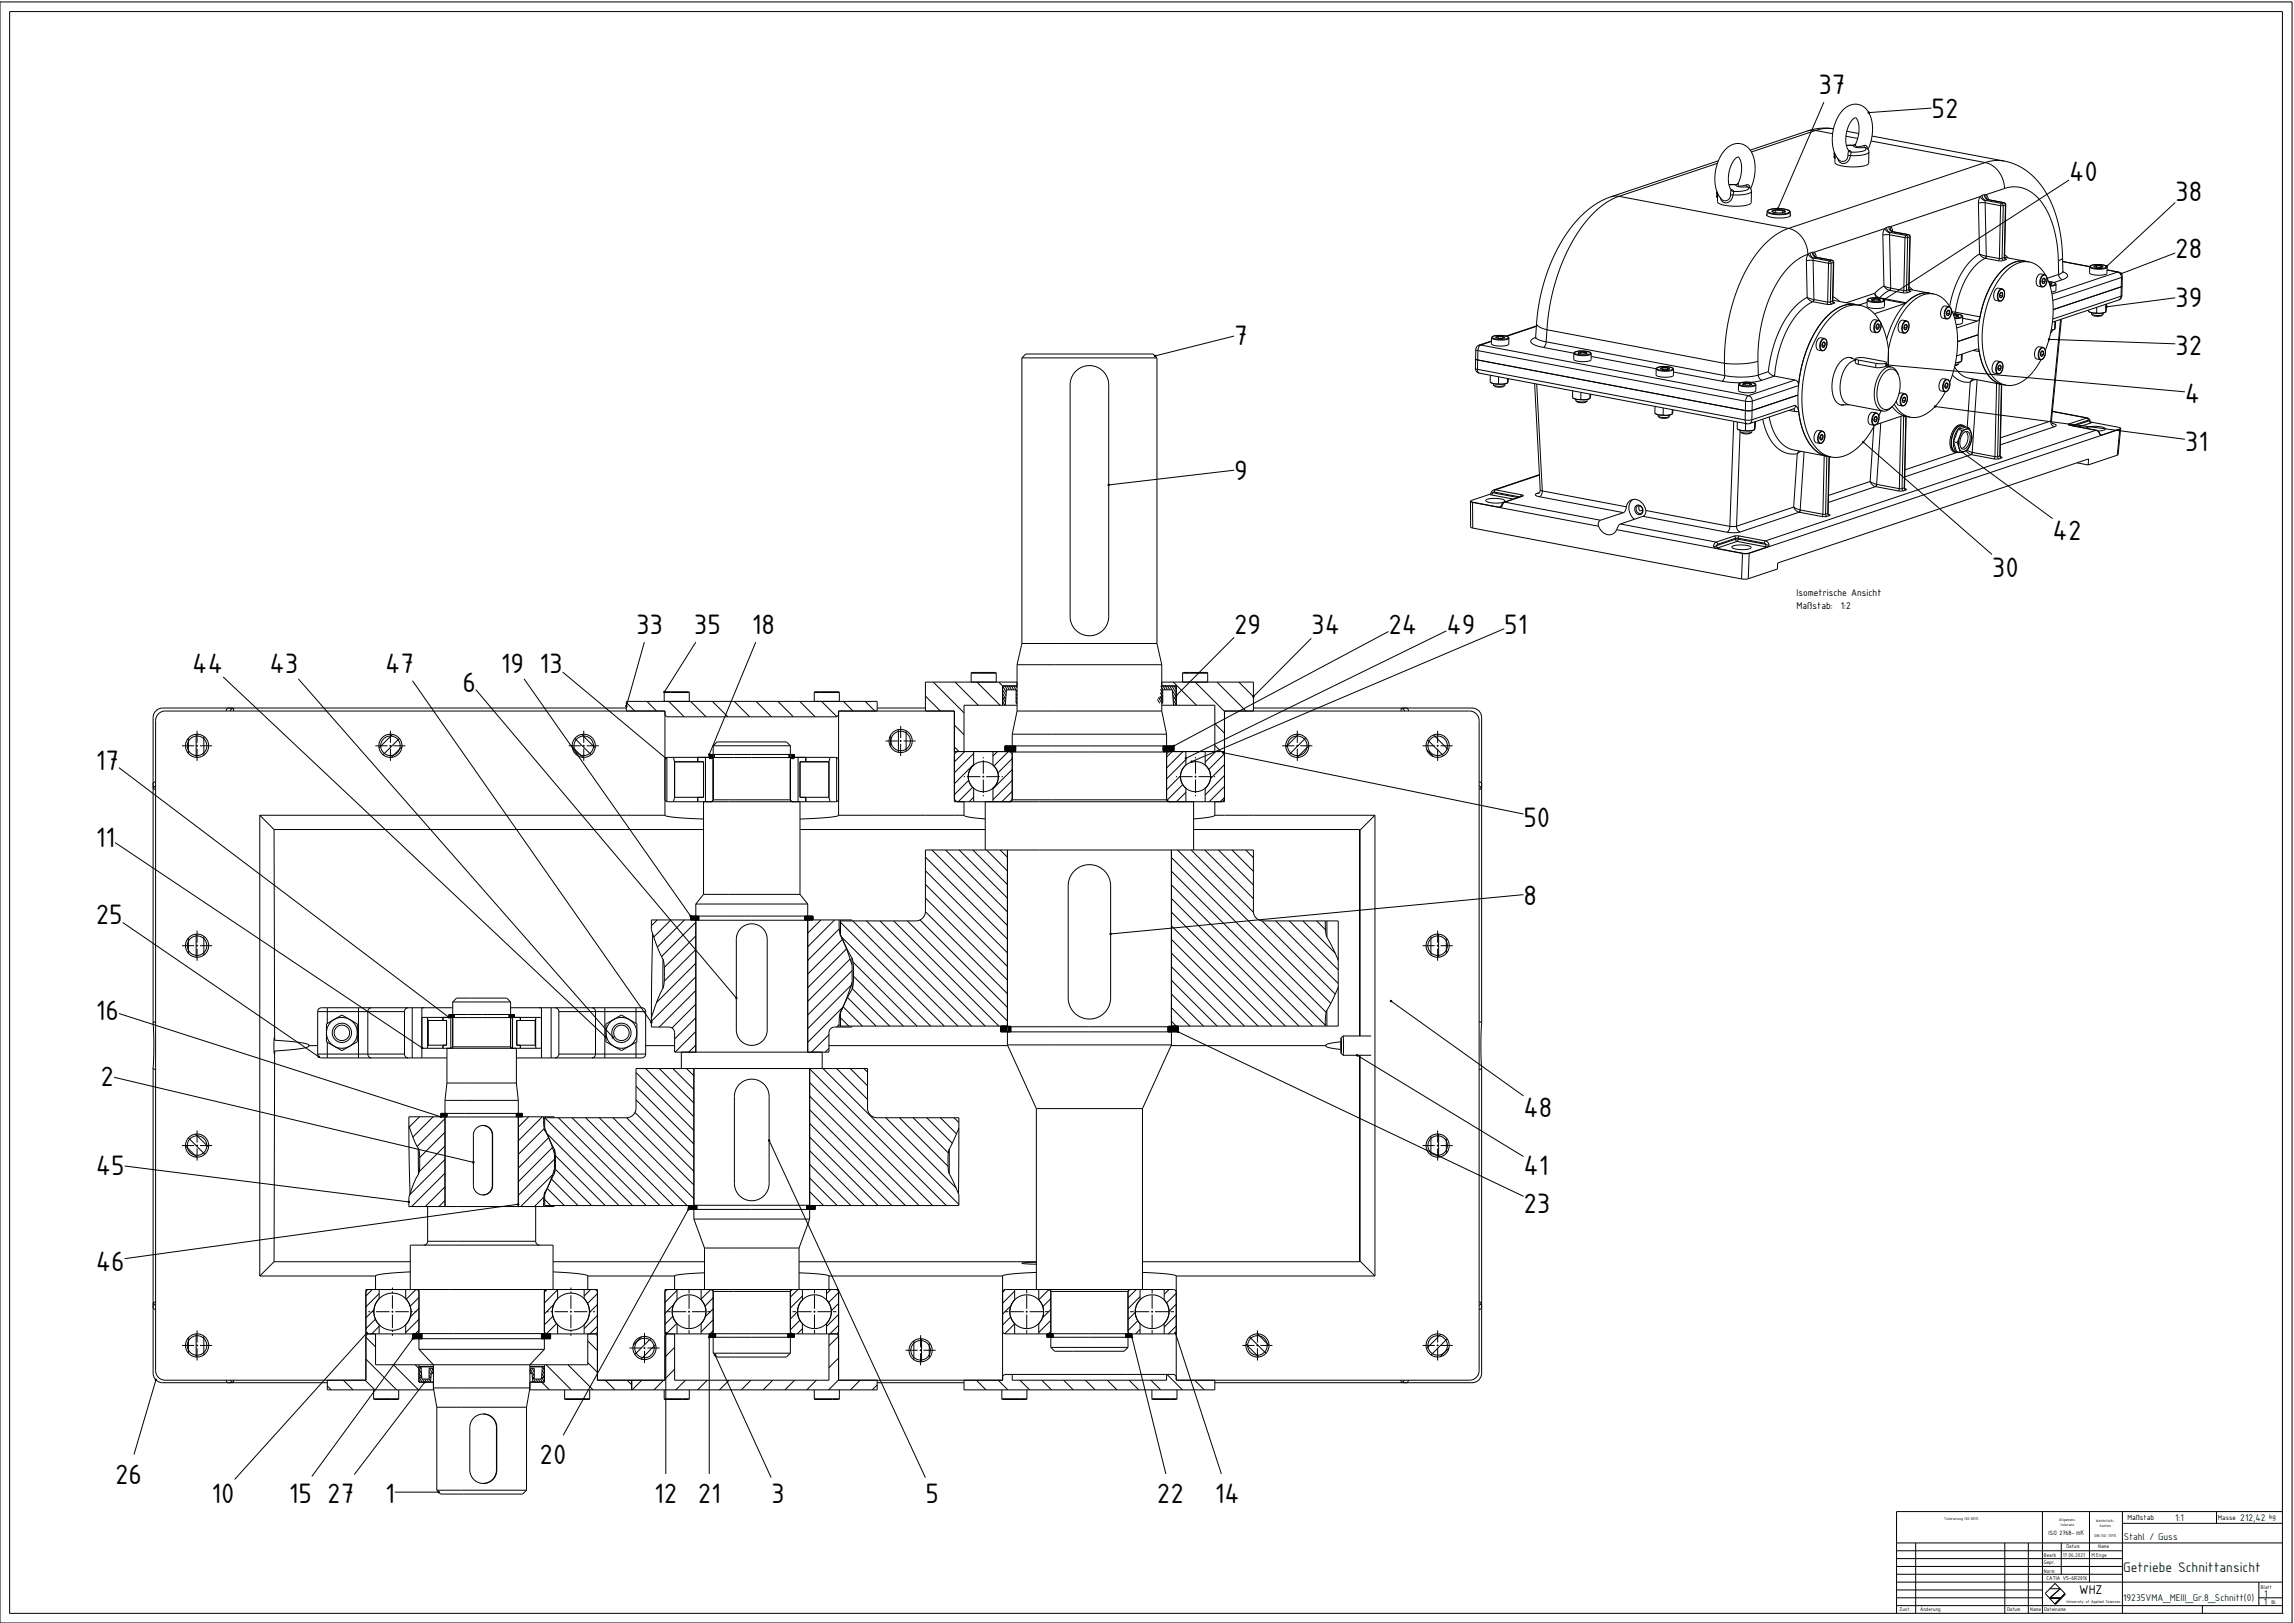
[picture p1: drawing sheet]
<svg xmlns="http://www.w3.org/2000/svg" width="1189mm" height="841mm" viewBox="0 0 1189 841" stroke-linecap="round" stroke-linejoin="round" font-family="sans-serif">
<defs><g id="words">
<g font-size="14">
<text x="942" y="49">37</text>
<text x="1001" y="61">52</text>
<text x="1072" y="94">40</text>
<text x="1127" y="104">38</text>
<text x="1127" y="134">28</text>
<text x="1127" y="159">39</text>
<text x="640" y="179">7</text>
<text x="1127" y="184">32</text>
<text x="1132" y="209">4</text>
<text x="1132" y="234">31</text>
<text x="640" y="249">9</text>
<text x="1064" y="280">42</text>
<text x="1032" y="299">30</text>
<text x="330" y="329">33</text>
<text x="360" y="329">35</text>
<text x="390" y="329">18</text>
<text x="640" y="329">29</text>
<text x="680" y="329">34</text>
<text x="720" y="329">24</text>
<text x="750" y="329">49</text>
<text x="780" y="329">51</text>
<text x="100" y="349">44</text>
<text x="140" y="349">43</text>
<text x="200" y="349">47</text>
<text x="260" y="349">19</text>
<text x="280" y="349">13</text>
<text x="240" y="359">6</text>
<text x="50" y="399">17</text>
<text x="790" y="429">50</text>
<text x="50" y="439">11</text>
<text x="790" y="469">8</text>
<text x="50" y="479">25</text>
<text x="50" y="529">16</text>
<text x="52" y="563">2</text>
<text x="790" y="579">48</text>
<text x="50" y="609">45</text>
<text x="790" y="609">41</text>
<text x="790" y="629">23</text>
<text x="50" y="659">46</text>
<text x="280" y="759">20</text>
<text x="60" y="769">26</text>
<text x="110" y="779">10</text>
<text x="150" y="779">15</text>
<text x="170" y="779">27</text>
<text x="200" y="779">1</text>
<text x="339" y="779">12</text>
<text x="362" y="779">21</text>
<text x="400" y="779">3</text>
<text x="480" y="779">5</text>
<text x="600" y="779">22</text>
<text x="630" y="779">14</text>
</g>
<text font-size="7" fill="#033" x="1100" y="815">Getriebe Schnittansicht</text>
<text font-size="6.3" x="1078" y="826">WHZ</text>
<g font-size="4.9">
<text x="931" y="309">Isometrische Ansicht</text>
<text x="931" y="316">Maßstab:</text>
<text x="954" y="316">1:2</text>
</g>
<g font-size="4.9" fill="#033">
<text x="1127" y="788">1:1</text>
<text x="1161" y="788">212,42</text>
<text x="1101" y="798">Stahl / Guss</text>
<text x="1173" y="827">1</text>
<text x="1100" y="830">19235VMA_MEIII_Gr.8_Schnitt(0)</text>
<text x="1173" y="832">1</text>
</g>
<text font-size="3.8" x="1103" y="788">Maßstab</text>
<g font-size="3.5">
<text x="1150" y="788">Masse</text>
<text x="1176" y="787">kg</text>
</g>
<text font-size="3.1" x="1062" y="795">ISO 2768- mK</text>
<g font-size="2.8" fill="#033">
<text x="1069" y="807">17.06.2021</text>
<text x="1084" y="807">M.Enge</text>
</g>
<text font-size="2.8" x="1061" y="819">CATIA V5-6R2016</text>
<g font-size="2.6">
<text x="1071" y="802">Datum</text>
<text x="1088" y="802">Name</text>
<text x="1059" y="807">Bearb</text>
<text x="1059" y="811">Gepr.</text>
<text x="1059" y="815">Norm</text>
<text x="1172" y="823">Blatt</text>
<text x="1177" y="831">Bl.</text>
<text x="985" y="835">Zust.</text>
<text x="995" y="835">Änderung</text>
<text x="1040" y="835">Datum</text>
<text x="1052" y="835">Name</text>
<text x="1059" y="835">Dateiname</text>
</g>
<text font-size="2.1" x="1071" y="831">University of Applied Sciences</text>
<g font-size="2">
<text x="1008" y="788">Tolerierung ISO 8015</text>
<text x="1067" y="788">Allgemein-</text>
<text x="1068" y="791">toleranz</text>
<text x="1086" y="788">Werkstück-</text>
<text x="1088" y="791">kanten</text>
<text x="1086" y="796">DIN ISO 13715</text>
</g>
</g></defs>
<g fill="none" stroke="#000" stroke-width=".52">
<path d="M0 1h1188v840h-1188zM5 6h1178v830h-1178zM945 53l-23 55M1001 56l-32 2M937 68l-30 10M941 68l5-1h4l-6-1-7 2M941 68h-4M941 68l9 1M941 68l-33 11M951 79v1M951 80h.1M951 79h.1"/>
<path d="M957 71l6 1M957 68l6 1M958 78l1 1M958 78v3M958 78h.1M959 79v2M960 75h.1M960 75h-3h3M960 75l2 1h5M962 75v1l4-1M962 75h-2M962 74l1-3 1-4-1-4-1-2-3 3-2 5v5l1 4"/>
<path d="M962 74l-2 1M962 74v1M966 75l1 1 1 1M966 75l1 1M967 76l1 1 1 2M967 76v1l-1 1-7 1M968 77l2-4v-4v-5v-4l-2-3-3-2-2-1h-3l-4 2-3 4-2 5-1 6v6l3 5 1 1 2 1 1-2 1-1M969 79l-1 6-3 1h-6h-6l-2-2v-2M969 79l-3 1-7 1M970 73l59 11M970 70l69 13M890 100h.1"/>
<path d="M890 99h.1M890 85l-51 17M891 83l-56 19M896 96h4zM897 98l2 1M897 98v3M897 98h.1M899 99l-1 2M900 96h.1M900 96l1 1h5M901 95v1h1h3M901 95l-1 1"/>
<path d="M901 95l1-4 1-4-1-4-1-2-3 3-2 5v5l1 4M901 95h.1M905 96h1l1 1M905 96l1 1M906 97l1 1 1 1M906 97v1l-1 1h-6M907 98l2-5 1-4v-5l-1-3-2-4-3-2-2-1-3 1-4 2-3 4-2 5-1 5v7l3 5 1 1h2l1-1 1-2M908 99v6l-4 2h-6l-6-1-2-1v-3M908 99l-1 1-2 1h-7M951 82h.1M951 81v1M951 81h.1"/>
<path d="M951 80v1M958 81h1M959 81l-1 2-2 2-2-1-2-2M1029 84l4 2 3 3 2 4 1 5M1029 84l-102 34M1039 83h-5l-5 1M1039 83l9 4 7 6 6 8 5 11a79 79 0 0 1 3 22M1039 98l5-1 5 1 5 2 4 5 4 6 2 7 2 8 1 9M1039 98l-10 3M1072 93l-95 62M835 102l-9 4a79 79 0 0 0-29 53l-1 9M839 102l-7 3-6 5-6 8-6 8-4 10-4 11-3 12-1 12"/>
<path d="M839 102h-4M839 102l88 16M890 102h.1M890 101v1M890 101h.1M890 100v1M890 100v2M897 101h1M898 101l-1 3-2 1h-2l-1-3M916 111v1h1l5 1 5-1h1v-1M916 110l1 1h5h4l2-1M916 110l2-2h4l4 1 2 1"/>
<path d="M916 110v2M916 109l3-1h4l3 1 2 1-2 1h-5l-4-1h-1zM918 109l1 1M919 109h3l3 1h-3h-3zM920 109h-2M920 109h4M920 109v1M924 109l1 1M924 109v1M927 118l4 2 3 3 2 4 1 5M927 118l-7 4-6 5-6 8-5 9-4 10-3 11-2 12v11M928 110v2"/>
<path d="M977 118l-1 4M977 118l1 2 2 1M977 118l-37 13M978 118h-1M978 118v1l2 1M979 117h1M979 117l1 2 1 1M979 117l-1 1M980 117l1 3M980 117v2l1 1M980 120h1M981 120h.1"/>
<path d="M1025 105l1 27M1026 102l-1 3M1026 102l2 1 1 1M1026 102l-46 15M1027 101l1 2 1 1M1027 101l-1 1M1028 101l1 1 1 1M1028 101h1M1028 101h-1M1029 105h-4M1029 105l8 2M1029 105l1 28"/>
<path d="M1029 104v1M1029 104h.1M1029 104l9 1M1029 101l2 2M1029 101v1l1 1M1030 103h.1M1030 103h1M1030 103l9 2M1030 103l-1 1M1031 103h-1M1037 107l-1 27M1038 105v2"/>
<path d="M1038 105l-1 2M1038 107h-1M1038 107v27M1039 105v1M1039 105h-1M1039 105h.1M1039 105l1 1M1039 106v27M1039 106l-1 1M1040 106h-1M1040 106l-1 27M1127 105l-35 33"/>
<path d="M936 135l1 19M937 132l-5 2-5 5-5 5-4 7-3 9-2 8-1 10-1 9M937 132l-1 3M937 132l1 1 2 1M937 132h.1M938 131l-1 1M938 131l1 2 1 1M939 131l1 2h1M939 131h1M939 131h-1M940 135h-4M940 135v20"/>
<path d="M940 135l8 1M940 134v1M940 134h.1M940 134l8 1M940 131v1l1 1M940 131l1 2M941 133h.1M941 133l-1 1M941 133l9 2M948 136l-1 21M948 135v1M948 135l1 1"/>
<path d="M949 136h-1M949 136v20M949 135l1 1M949 135h-1M950 135h-1M950 135v1M950 136h-1M950 136h.1M950 136v20M976 122v26M979 122h-3M979 122l8 1"/>
<path d="M979 122l1 27M980 121l-1 1M980 120v1M980 120l8 2M981 120l8 2M981 120h-1M987 123v28M988 122l1 1M988 122l-1 1M989 123h-2M989 123l-1 27M989 122l1 1"/>
<path d="M989 122h-1M989 122h.1M990 123l-1 27M990 123h-1M990 123h.1M1026 132l3 2M1026 132l3 1M1026 132l-5 4-5 6-3 8-3 9M1029 134l-5 4-5 6-3 8-3 10M1029 134h.1M1029 134l7 1M1029 133v1"/>
<path d="M1029 133h1M1030 133l-1 1M1030 133l6 1M1036 134v1M1038 134h-2M1038 134l1 1M1039 135h-3M1039 133l-1 1M1039 133l1 2M1039 133h.1M1039 133v1M1039 133l13 3"/>
<path d="M1039 132l2 2M1039 134h1v1M1040 135h-1M1052 136h-4l-3 1-4 2-3 3-3 5-3 5-4 12-1 13 2 11 2 4 2 4 3 2 4 2M1052 136l5 2 3 5M1067 135v7M1069 134l-2 1M1069 134v6M1069 135l14 3-14-2M1083 138v4l4 1 5-1v-3M1083 138l2 1 3 1 3-1h1M1083 138l1-1h4l3 1 1 1"/>
<path d="M1084 138l4-1 4 1-2 1h-3h-3zM1085 138h1M1085 138h3h2M1086 138h4M1087 138h-2M1087 138h2M1087 138v1M1089 138h1M1089 138v1M1092 140l6 1M1127 131l-28 11M937 154l-7 6-6 9-5 11-2 13"/>
<path d="M937 154l3 2M937 154l3 1M940 156l-4 3-3 3-7 9-4 11-2 13M940 156h.1M940 156l7 2M940 155v1M940 155h.1M940 155l7 2M947 157v1M949 156l1 2M949 156l-2 1M950 158h-3"/>
<path d="M950 156l1 1M950 156v1M950 156h-1M950 156l14 2M950 154l4 2M950 157h1M951 157l-1 1M962 158h-4l-5 1-4 3-4 4-4 5-3 7-3 7-2 8-1 7v9l1 7 1 6 2 5 3 5 4 3 4 1-5-2-5-5-3-7-2-9M962 158h-5l-5 2-5 3-4 5-4 7-3 8-3 9-1 8M962 158h.1M964 158l6 3 4 5M964 158h-4l-5 2-4 2-4 5-4 5-3 6-3 8-2 7-1 8v8l1 7 1 6 2 6 3 4 4 3 4 2"/>
<path d="M968 157l-5 1M968 156v3l4 1 5-1v-3M968 156h1l3 1h3l2-1M968 156l1-1 3-1 4 1 1 1M968 155l5-1 3 1-1 1h-3h-3zM970 155v1M970 155h4a2.5 2.5 0 0 1-3 1zM971 155h-1M971 155h3M971 155v1M972 152l1 2M972 152l1 2h1"/>
<path d="M972 152l-15 5M974 155h1l-1 1M974 155v1M974 154h.1M974 154l14 3M976 155l11 2M976 148l3 2M976 148l4 1M976 148l-4 4M979 150l-5 4M979 150h.1M979 150l7 2"/>
<path d="M980 149l-1 1M980 149h.1M980 149l7 2M987 151l-1 1M987 157l-15 6M988 157l6-4 3-1h3h-3l-3 1-7 5-5 8-4 10M988 157h-1M988 150l1 2M988 150l-1 1M989 152h-3M989 150l1 1M989 150h-1"/>
<path d="M989 150h.1M989 150l13 2M989 149l2 1M990 151h.1M990 151l-1 1M1002 152l5 3 4 4M1002 152h-3l-4 2-3 2-4 4-6 9-3 12M1009 160a1.7 1.7 0 0 1 2 0 1.7 1.7 0 0 1 0 2l-1 2a1.6 1.6 0 0 1-2 1 1.6 1.6 0 0 1 0-2zM1010 159h-3l-1 2v3l3 1M1010 159l-1 1-1 2v2l1 1M1010 159l1 1v2l-1 3h-1M1036 153h2"/>
<path d="M1037 150a1.7 1.7 0 0 1 2 1 1.7 1.7 0 0 1 0 2l-1 2a1.6 1.6 0 0 1-2 0 1.6 1.6 0 0 1 0-2zM1037 154h.1M1037 152h1M1037 152a1.2 1.2 0 0 1 1 1 1.2 1.2 0 0 1-1 1zM1037 152l-1 1 1 1M1038 152h.1M1038 150h-3l-2 2 1 3 2 1M1038 150h-2l-1 2v3l1 1M1038 150l1 1v2l-1 2-2 1M1038 153l-1 1M1038 152v1M1058 146l1 1"/>
<path d="M1058 146h2M1059 143a1.7 1.7 0 0 1 2 0 1.7 1.7 0 0 1 0 3l-1 2a1.6 1.6 0 0 1-2 0 1.6 1.6 0 0 1 0-2zM1059 147h.1M1059 144l1 1M1059 144a1.2 1.2 0 0 1 1 2 1.2 1.2 0 0 1-1 1zM1059 144l-1 2M1059 144h1M1060 144h.1M1060 144v1M1060 142h-3l-2 3 1 3 2 1M1060 142l-2 1-1 2v2l1 2M1060 142l1 1v3l-1 2-2 1"/>
<path d="M1060 146l-1 1M1060 145v1M1061 144l2 8 1 10-1 10-3 10M1062 146l1 1h-1M1062 147h1M1062 147h.1M1066 147v4h-3M1066 147l-3 1M1066 147l-1-1h-3l3 1-2 1M1067 142l1 2 1 1M1067 142l-6 2M1069 145l-4 1"/>
<path d="M1069 140l-2 2M1069 140v1M1069 141l2 1 1 1-1 1-2 1M1087 159v3M1091 158v4M1092 158v3M1098 141a2.8 2.8 0 0 1 2 3M1098 141l-34 11M1098 141h.1M1098 141l1 1 1 1M1098 155l-34 12M1099 153l-1 2"/>
<path d="M1099 153l-35 12M1100 144l-1 9M1100 144l-36 12M1100 153h-1M1100 153l-1 2h-1M1100 148l-36 12M1100 143v1M1100 143v10M1127 154l-35 5M640 174l-41 10M767 179l-2 1v1M767 179h.1"/>
<path d="M767 179l-1 1v2M767 179l139 26M773 177l-6 2M773 175v3l4 1h5v-4M773 175l1 1h3h4l1-1M773 175l1-1h4h3l1 1M773 175l5-1 4 1-2 1h-3l-3-1zM775 175h1M775 175h2h3M775 175l3-1 2 1M777 174l-2 1M777 174h2"/>
<path d="M777 174v1M779 174l1 1M779 174v1M796 175l-2 1v2l2 1 4 1M796 175l1 1 4 1M796 175h.1M796 169l-15 5M796 168l2 1 4 2M796 168v7M801 177v2l-1 1M801 177l93 18M802 171l92 17"/>
<path d="M802 171l-1 6M944 179l1 1M944 179h2M945 176a1.7 1.7 0 0 1 2 0 1.7 1.7 0 0 1 0 3l-1 2a1.6 1.6 0 0 1-2 0 1.6 1.6 0 0 1-1-2zM945 180h.1M945 177l1 1M945 177a1.2 1.2 0 0 1 1 2 1.2 1.2 0 0 1-1 1zM945 177l-1 2M945 177h.1M946 175h-3l-2 3 1 3 2 1M946 175l-2 1-1 2v2l1 2M946 175l1 1v3l-1 2-2 1"/>
<path d="M946 179l-1 1M946 178v1M972 169l1 1M972 169l2 1M973 167a1.7 1.7 0 0 1 2 0 1.7 1.7 0 0 1 0 2l-1 3a1.6 1.6 0 0 1-2 0 1.6 1.6 0 0 1-1-2zM973 170h.1M973 168h1M973 168a1.2 1.2 0 0 1 1 1 1.2 1.2 0 0 1-1 1zM973 168l-1 1M973 168h.1M974 166h-3l-2 2 1 4h2M974 166l-2 1-1 2v2l1 1"/>
<path d="M974 166l1 1v3l-1 2h-2M974 170l-1 1v-1M974 168v2M975 167l2 7 2 7M987 170h1M987 167a1.7 1.7 0 0 1 2 0 1.7 1.7 0 0 1 0 2l-1 3a1.6 1.6 0 0 1-2 0 1.6 1.6 0 0 1 0-2zM987 171h.1M987 168l1 1M987 168a1.2 1.2 0 0 1 1 2 1.2 1.2 0 0 1-1 1zM988 168l-1 1v2M988 168v1M988 166h-3l-1 3v3l3 1"/>
<path d="M988 166l-1 1-1 2v2l1 2M988 166l1 2v2l-1 2-1 1M988 170v1h-1M988 169v1M1009 162l1 1M1009 163h.1M1009 161h1M1009 161a1.2 1.2 0 0 1 2 1 1.2 1.2 0 0 1-2 1zM1010 161l-1 1v1M1010 161h.1M1010 163v1l-1-1M1010 161v2"/>
<path d="M1011 160l3 9 1 9-2 11-2 9M1012 162h1M1013 163h2v1M1013 162v1M1013 162l13 2M1014 163l1 1M1014 163h-1M1014 163v1M1015 164h-2M1017 165l8 1M1017 164v3l-3 1M1017 164l-1 1h-3"/>
<path d="M1017 164l-1-1h-4l5 1h-1l-3 1M1025 166l-11 4M1025 173l-10 4M1026 164l4-12 6-9 3-4 3-2 4-2h4h-4l-3 1-4 3-3 3-6 10-4 12-1 12 2 11 2 5 2 3 3 3 4 1-4-1-4-4-2-5-2-7M1026 164l-1 2M1062 176l65 2M1063 171h2zM1064 172h-1M1064 171v1M1065 171h.1M1065 167v4M1065 170v1"/>
<path d="M1065 170h.1M1065 166v4M1068 166l-5 52M1068 165l-5 53M1082 161h.1M1082 161l5 1h4M1082 161l5 1M1084 162v1M1084 163l1 1h2l3-1M1084 163h3h3M1090 162v1M1091 162h-4"/>
<path d="M1091 162h.1M1092 161l-1 1M1092 161h.1M530 185h70M530 185l2-2h66l2 2M530 185v148M558 192l2-1 3-1 2-1 3 1 3 2 2 2 1 2 1 3v121l-1 4-2 3-3 2h-4h-4l-3-2-2-3-1-4v-121v-3zM600 185v148M765 191h1M765 191v1l2 1M765 186l140 27h3l24-8M765 181l1 1"/>
<path d="M765 181v10M766 191l1 2M766 191l139 27M766 182v9M766 182l139 26M767 193l138 27M772 198h.1M772 198l5 1 4-1M772 198l5 1M772 194v4M774 199v1M774 200l3 1 2-1h1"/>
<path d="M774 200h3h3M777 195v4M780 199v1M781 198l-4 1M781 198h.1M781 196v2M782 198h-1M782 198h.1M782 196v2M795 199l3 55M796 199l3 55M800 180l16 3"/>
<path d="M816 183v4h4h5v-4M816 183l1 1h3h4l1-1M816 183l1-1h3h3l2 1M816 183l5-1 3 1-1 1h-3l-3-1zM818 183h.1M818 183h4a2.5 2.5 0 0 1-3 0zM819 182l-1 1M819 182h3M819 182v1M822 182l1 1h-1M822 182v1M825 185l33 6"/>
<path d="M858 191l1 4h4h4v-4M858 191l2 1h3h3l1-1M858 191l2-1h3h3l1 1M859 191l5-1 3 1-1 1h-3h-3zM861 191h.1M861 191h4a2.5 2.5 0 0 1-4 0zM862 190l-1 1M862 190l2 1M862 190v1M864 191h1M864 191h.1M867 193l25 5"/>
<path d="M892 198h10M894 188v7M894 195l-1 1-1 2M901 199v4l4 1 5-1v-4M901 199l2 1h3h3l1-1M901 199l1-1h4h3l1 1M902 199l4-1 4 1-2 1h-3h-3zM903 199h1M903 199l2 1 3-1M903 199h3h2M905 199h-2M905 199h2"/>
<path d="M905 199v1M907 199h1M907 199v1M911 187l-8 1h-9M911 187v7M911 194l-7 1h-10M911 194l1 2 1 1M913 197l-6 1M917 193l3 2M917 193l-6 1M920 195l-7 2M920 195h.1"/>
<path d="M920 195l10 2M930 197l2 1v2M930 197l-24 8M932 200l-24 8M959 185l3 1M960 186l-2-1-4 2-2 4-2 5v6l1 4 2 3 3 1M962 187h-2l-2 2-3 6-1 6 1 6 3 3 18 3M962 186v2l1 1M962 186l4-1 12 3M962 186l1 1M963 189l9 1M963 187v2"/>
<path d="M963 187l9 1M972 188v2M978 190h2M978 189l154 14M978 188v2h-6M978 188h-2h-4M979 181v9M980 190l2 2 2 3M980 190l-2 1-3 2-2 3-1 4-1 5 1 4 2 3 2 1M984 195l1 3v5l-2 4-2 3M984 195l-2-3-2-1-2 1-3 3-2 6v5l2 5 1 1h2l3-2M1008 197a1.7 1.7 0 0 1 3 1 1.7 1.7 0 0 1 0 2l-1 2a1.6 1.6 0 0 1-3 0 1.6 1.6 0 0 1 0-2z"/>
<path d="M1009 199h1M1009 199a1.2 1.2 0 0 1 1 1 1.2 1.2 0 0 1-2 1zM1009 198l-1 2M1009 198v1M1009 199h.1M1009 197l-2-1-2 3 1 3 2 1M1009 197h-1l-1 2v3l1 1M1009 197l1 1 1 2-1 2-2 1M1010 199v1M1012 194l4 3 5 1M1013 190l3 4 3 2 21 4M1014 188l3-1z"/>
<path d="M1015 189h-2M1015 188v1M1017 187h.1M1017 184v3M1017 183v4M1021 198l-1 23M1023 196l-2 2M1023 182h3M1025 197h-2l-2 1M1025 197l-3 37M1026 182l-1-1-11 3M1035 199l-1 38"/>
<path d="M1036 191v1M1036 191h1M1036 188a1.7 1.7 0 0 1 2 0 1.7 1.7 0 0 1 0 3l-1 2a1.6 1.6 0 0 1-2 0 1.6 1.6 0 0 1 0-2zM1036 192h.1M1036 189l1 1M1036 189a1.2 1.2 0 0 1 1 2 1.2 1.2 0 0 1-1 1zM1036 199l-1 38M1036 189v2M1036 189h1M1037 189h.1M1037 189v1M1037 187h-3l-1 3v3l3 1"/>
<path d="M1037 187l-2 1v2v2l1 2M1037 187l1 2v2l-1 2-1 1M1037 191l-1 1M1037 190v1M1037 199v37M1058 183v1M1058 183l1 1M1058 181a1.7 1.7 0 0 1 2 0 1.7 1.7 0 0 1 0 2l-1 3a1.6 1.6 0 0 1-2 0 1.6 1.6 0 0 1 0-2zM1058 186l-4 7-5 4-4 2-5 1M1058 184h.1M1058 182h1M1058 182a1.2 1.2 0 0 1 1 1 1.2 1.2 0 0 1-1 1z"/>
<path d="M1058 182v1M1059 180h-3l-1 2v4h3M1059 180l-2 1v2v2l1 1M1059 180l1 1v3l-1 2h-1M1059 184l-1 1v-1M1059 182v2M815 206h.1M815 206l5 1h4M815 206l4 1M815 203v3M817 207v1M817 208h1l2 1 3-1"/>
<path d="M817 208h3h3M819 203v4M823 207v1M824 206l-5 1M824 206v1M824 204v2M824 206h.1M858 214h.1M858 214l4 1h5M858 214l4 1M858 211v3M859 215v1"/>
<path d="M859 216l1 1h2l3-1M859 216h3h3M862 211v4M865 215v1M867 215h-5M867 215h.1M867 212v3M867 214v1M867 214h.1M867 212v2M899 218l-2 55M900 219v3"/>
<path d="M905 218v2M905 208v10M905 219v4M906 205a2.8 2.8 0 0 1 2 3M906 205l-1 1v2M907 220h-2M908 218l-1 2M908 218h-3M908 208h-3M908 208v10M909 219v4M910 218v4"/>
<path d="M914 217l2 8 4 6 6 4h6M917 216l3 9 3 4 3 2 3 2 20 4M927 213h3M930 212v1M931 210l1 3M931 210l-1 2-23 8M931 210l-23 8M932 213h-2M959 210h-5M971 217l1 1M971 217l2 1M972 215a1.7 1.7 0 0 1 2 0 1.7 1.7 0 0 1 0 2l-1 3a1.6 1.6 0 0 1-2 0 1.6 1.6 0 0 1-1-2z"/>
<path d="M972 218h.1M972 216h1M972 216a1.2 1.2 0 0 1 1 1 1.2 1.2 0 0 1-2 1zM972 216l-1 1M972 216h.1M973 214h-3l-2 2 1 4h2M973 214l-2 1-1 2v2l1 1M973 214l1 1v2l-1 3h-2M973 218l-1 1v-1M973 216v2M975 219l-2 32M975 213l-1 3"/>
<path d="M981 211l3 3 4 2-1-1M981 210l-2 3h-3M982 209l3 5 5 2M983 208l1 2h2M985 216l-1 37M986 207v1M986 207l2 1M986 215l4 1M986 215l-13 5M986 205a1.7 1.7 0 0 1 3 0 1.7 1.7 0 0 1 0 2l-1 3a1.6 1.6 0 0 1-3 0 1.6 1.6 0 0 1 0-2zM986 208h.1M986 215h1"/>
<path d="M987 215h-1M987 215h.1M987 206h1M987 206a1.2 1.2 0 0 1 1 1 1.2 1.2 0 0 1-2 1zM987 216l-1 37M987 206l-1 1M987 206h.1M987 204h-2h-1M987 204l-1 1-1 2v2l1 1M987 204l1 1 1 3-1 2h-2M988 208l-1 1-1-1M988 206v2"/>
<path d="M988 216l-1 37M1003 211l129 17M1008 200v1M1008 200h2M1008 203l-4 6-4 4-5 3h-5M1008 201h.1M1010 200l-1 1h-1M1063 218a2.8 2.8 0 0 0 2 3M1063 218l-26 9M1063 218h.1M1063 218l1 2M1064 213l18 4"/>
<path d="M1064 219l2 1-1 1M1072 220h1M1082 217v1M1082 217l-10 3M1082 217h.1M1082 217l1 1M1082 218h1M1082 218l-8 3M1083 218l1 1M1083 218h.1M1083 218l-8 3M1084 219l-6 2"/>
<path d="M1084 219h.1M1084 219l15 3M900 222h.1M900 222l5 1h4M900 222l5 1M902 224l1 1h2l3-1M902 224h3h3M902 224v-1l-2 50M908 223v1M909 223h-4M909 223h.1M910 222l-1 1"/>
<path d="M910 222h.1M932 235l-2 28M933 234l-1 1M934 234l-2 1M935 234l-2 30M943 227l1 1M943 227h2M944 224a1.7 1.7 0 0 1 2 0 1.7 1.7 0 0 1 0 3l-1 2a1.6 1.6 0 0 1-2 0 1.6 1.6 0 0 1-1-2zM944 228h.1M944 225l1 1M944 225a1.2 1.2 0 0 1 1 2 1.2 1.2 0 0 1-2 1zM944 225l-1 2"/>
<path d="M944 225h.1M945 223h-3l-2 3 1 3 2 1M945 223l-2 1-1 2v2l1 2M945 223l1 2v2l-1 2-2 1M945 227l-1 1M945 226v1M946 236l-1 30M947 236l-1 30M948 237l-1 29M948 237v29M966 229l66 58M971 221l-2 28"/>
<path d="M972 220l-6 8-5 6-6 2-6 1M1012 229l1 4 2 1M1012 229h1M1012 229l2 5h2M1013 229h.1M1013 229h1M1014 235l-27 8M1014 229l2 5M1015 234h1M1015 234h-1M1015 222l2 1M1015 222l-2 7"/>
<path d="M1017 223l-3 6M1017 234l47 35M1017 220h-1l-2 2-2 4v6v2h2M1017 220l1 1M1017 220h-2l-1 1-3 5v6l1 2h2M1018 223l1-1 2 1 1 1v3l-2 5-1 1-2 1-1-1-1-3 1-4zM1018 224h1h1l1 3-1 4-2 2-2-1v-2v-3zM1018 221h-2l-2 2-1 6M1018 221h1M1018 221h-2h-1l-3 5-1 4 1 2 1 2h2M1019 224l1 2v3l-2 2-1 1M1019 234l3 2"/>
<path d="M1020 233l2 1M1021 222l1 5-1 3M1021 222l-4 1M1021 222l-2-1-4 1M1021 230v1a5 5 0 0 1-5 3M1022 236h.1M1022 236l-35 11M1022 236l11 2M1022 234v2M1022 234h.1M1022 234l12 3M1034 237l-1 1"/>
<path d="M1035 237l1 1M1035 237h-1M1036 238h-3M1037 236v1M1037 236l-2 1M1037 237h1h-1M1037 237l-1 1M1065 221l-28 10M1073 220h.1M1073 220l13 3M1076 240l6 1M1081 222l2-1h3h4l1 1-1 1h-3"/>
<path d="M1086 223l2 1v1M1086 223l-171 57M1086 223h.1M1086 223l2 2M1088 225h1M1088 225h.1M1089 225h.1M1097 236l-15 5M1099 222l-192 65M1099 222l-2 14M1099 222h.1M1099 222l-10 3"/>
<path d="M640 244l-65 7M762 260h1M762 260v13l1 1M762 260h.1M770 259l6-1 3 1 1 1h-2l-4 1-3-1zM772 256h1M772 256l-10 4M773 255h1M773 255l-1 1M773 256l11 3M774 255l-1 1M774 255l13 3"/>
<path d="M774 254l-1 1M775 255h-1M775 255l13 2M775 254v1M775 254h-1M775 254l14 2M789 256l1 1h-1M789 256l-1 1M789 257l-9 3M789 257h.1M797 256l-1 1h2M798 255l-1 1"/>
<path d="M798 246l-24 8M798 246l-23 8M798 257l43 9M798 254h1M798 254v1l-1 1M799 254v2l-1 1M799 254l44 9M846 259l-1 2-1 3 1 3 2 2M969 249l4 2M969 249l1 2 2 1M969 249l-21 8M972 252h.1"/>
<path d="M972 252l-24 8M972 252l12 2M973 251l-1 1M973 251h.1M973 251l11 2M984 253v1M986 253l1 1M986 253h-2M987 254h-3M987 253l1 1M987 253h-1M987 253h.1"/>
<path d="M988 254h-1M1082 241l1-3-162 54v3l-15 5M763 260l66 13M763 260v14M763 260h.1M763 274l140 26M778 262v1M778 262h1M779 262l-2 1h1M780 260l-2 2M780 260l-1 2M780 260h.1"/>
<path d="M780 260l50 10M829 273l1 3 3 1h3l2-3M830 270l-1 1v2M838 274l65 13M840 272l-2 2M840 272l49 9M841 266l-11 4M843 263l-2 3M843 263l2-3 3-1 3 2 2 4M848 262a2.4 2.4 0 0 1 3 2 2.4 2.4 0 0 1-2 3l-2-2zM850 262a1.4 1.4 0 0 0-1 2 1.4 1.4 0 0 0 2 0M852 268l-12 4"/>
<path d="M852 268l43 8M853 265v1l-1 2M853 265l44 8M897 273l-1 2-1 1M899 278l1 1M899 278l-10 3M900 279v2M900 279l-10 4M900 279l-10 3M900 279h.1M900 273h-3M900 273a2.8 2.8 0 0 0 2 3"/>
<path d="M901 279h-1M901 279l-1 2M901 279l14 3M901 279l13 2M901 279h.1M902 278l-1 1M902 278h-3M902 278l13 2M902 276h-7M930 263l3 1M930 263l1 2h1M930 263l-30 10"/>
<path d="M932 265h1M933 265l-31 11M933 265l11 3M933 264l-1 1M933 264h.1M933 264v1M933 264l12 2M945 266l-1 2M946 266h-1M946 266l1 2M947 268h-3M947 266l1 1"/>
<path d="M947 266h-1M948 266v1M948 266h-1M948 267l-1 1M888 283l1 1M889 284l14 3M889 281l-1 2M889 281l1 1M890 283h-2M890 283v1M890 282v1M890 284h-1"/>
<path d="M898 283l5-1 3 1 2 1-2 1h-4l-4-1zM900 281l-10 3M900 281l15 2M903 287h4M903 287h.1M903 287v13M906 300h-3M907 287h-4M907 287l-1 13M914 281l1 1M915 280l-1 1M915 280l1 1 1 1"/>
<path d="M915 282v1M915 282h2M917 282l-1 1h-1M334 333l-9 33M361 333l-17 26M392 333l-24 58M530 333h70M530 333l-3 11M600 333l2 11M640 330l-30 30M680 331l-30 30-8-8M720 327l-112 60"/>
<path d="M750 327l-135 66M780 326l-162 69M116 351l198 187M155 352l163 186M214 353l124 177M247 357l135 160M272 352l86 123M292 348l53 45M344 359l1-1 12 1M344 359h13M344 359v4M357 359v4"/>
<path d="M422 359v-1l13 1M422 359h13M422 359v4M435 359v4M484 353l16 16M495 353l12 12M503 349h13M503 349v4M506 353l12 12M516 349v4M518 353l2 2M520 357l1 3"/>
<path d="M520 359l1 3M520 355v10M520 355h7M520 355l2 4M521 355l1 2M522 355l1 2M523 355l1 2M524 355l1 2M525 355l2 2M527 355v1M527 358h.1M527 360h.1"/>
<path d="M527 357v7M527 357h-5l-1 8M527 353h-47v15M527 344h75M527 344v24M601 359l2 2M602 357l1 2M602 355l1 2M602 353h48v15M602 344v24M602 355h8v10M603 355l1 2"/>
<path d="M604 355l1 2M605 355l1 2M606 355l1 2M607 355l3 4M608 358l2 3M608 353l12 12M609 355l1 2M613 349h13M613 349v4M619 353l16 16M626 349v4M631 353l15 15"/>
<path d="M102 379v6M121 367h-1a2.2 2.2 0 0 0-3 1M121 367l-2 1M121 367v1M202 379v6M303 379v6M325 367h-241l-2 1-2 2-1 2v158M325 368v-5h130v5M325 364l4 4M335 363l5 5M345 370l1 1h88l1-1M347 363l8 8"/>
<path d="M358 363l8 8M369 363l8 8M381 363l8 8M392 363l8 8M403 363l8 8M415 363l8 8M426 363l8 8M437 363l5 5M448 363l5 5M455 367h25M466 378v12M467 376v6"/>
<path d="M470 379v10M480 361l7 7M495 376l5 5M520 362h1M520 361l1 3M520 363l1 2M520 365h.1M527 362h.1M527 368h75M527 368l-2 12M527 365h-27v24M600 362l1 2"/>
<path d="M600 362h3M600 361l3 3v-7h5v8M601 361l2 2M602 368l3 12M602 365h28v24M608 360l2 3M608 362h2M608 362l2 3M608 365h1M630 375l5 5M650 367h113h2l2 2 1 3v158M672 379v6"/>
<path d="M726 367h1a2.2 2.2 0 0 1 3 1M726 367l2 1M726 367v1M745 379v6M62 398l171 129v-1h34v1M94 386h7M98 382v8M102 380v12M102 386h1M102 386v1M102 388v6M104 386h6"/>
<path d="M106 382v9M195 386h6M202 386h1M202 386v1M202 388v6M203 381l-7 7M204 386h6M207 383l-8 8M208 387l-5 5M295 386h6M297 387l5 5M298 383l8 8"/>
<path d="M302 381l6 7M302 386h1M303 386v1M303 388v6M304 386h6M346 393v22M349 392l1 3M350 395v18M350 395h15v18h-15M362 392v3M366 392v23M368 391v2"/>
<path d="M368 391h44M368 393h44M368 392h.1M368 393h.1M368 391h.1M368 392l1 1 1 1M369 393l-23-1-1 1v1M369 393h.1M370 386v5M370 386l2-2h36l2 2M370 386h40M370 393v21"/>
<path d="M370 393h.1M370 391h.1M370 391v2M409 391v2M409 393h.1M409 391h.1M410 393h.1M410 393v21M410 386v5M411 393h-1M411 393h.1M411 392h22l2 2"/>
<path d="M411 392v1M411 392h.1M411 392l-1 1v1M412 392h.1M412 391h.1M412 393h.1M412 391v2M414 392v23M418 392v3M430 395v18M430 395h-15v18h15M430 392v3"/>
<path d="M434 393v22M459 384h6M462 381v6M466 384h1M467 383v1M467 385v7M468 384h7M495 387l2 2M495 389h31M497 389l-2 1v1M500 389l-5 6M505 389v7l-2 3-1 3 1 4 2 2v7"/>
<path d="M505 396l-10 10M505 390l-10 10M510 392v1M510 394v7M515 389v7l2 3v4v3l-2 2v7M517 389l-2 3M525 391l-1-1-1-1-8 8M525 380h80M525 380v7M525 393l-8 7M525 399l-10 10M526 387v3"/>
<path d="M603 387v3M603 389h32M605 380v7M607 389l-2 1v1M608 389l-3 3M608 387v2h-5M608 387h-87v2h5M613 389l-8 9M615 389v7l-2 3-1 3 1 4 2 2v7M615 394l-10 10M620 392v1M620 394v7"/>
<path d="M625 389v7l2 3v4v3l-2 2v7M630 386l3 3M630 389l-5 6M633 389l1 1 1 1M634 390l156 32M635 391l-8 8M635 396l-8 7M665 386h6M672 386h1M672 386v1M672 388v6M673 380l-7 7"/>
<path d="M674 386h6M677 382l-9 9M678 386l-6 6M737 386h7M740 389l3 3M740 383l8 9M743 381l8 8M745 386h1M745 386v1M745 388v6M747 386h6M80 409h1"/>
<path d="M81 405a2.4 2.4 0 0 0-2 3l1 1M81 407l-1 2M345 414v1h1h87h1l1-1M350 413l-1 2M362 413v2M365 415v48M370 414l-1 1M370 414l-1 1h-1M370 414h40M410 414l1 1M410 414v1h1M415 415v48"/>
<path d="M418 413v2M430 413v2M500 402h.1M500 415v7M501 402h7M502 404l-7 8M504 408l-7 7h-2v-2M505 413l-3 2M509 402h1M510 402v1M510 404v7M510 412v1"/>
<path d="M511 415v25M511 402h7M519 402h1M525 414l-1 1M525 413l-1 2h-1M525 414h80M525 414v-24h80v24M525 410l-6 5M525 404l-10 10M605 414l1 1M605 413v2h2M610 402h.1"/>
<path d="M611 402h7M612 402l-7 7M613 407l-8 8M615 411l-5 4M619 415v25M619 402h1M620 402v1M620 404v7M620 412v1M621 402h7M629 402h1M630 415v7"/>
<path d="M635 413l-1 2h-1M635 413l-3 2M635 408l-8 7M635 402l-10 10M767 405a2.4 2.4 0 0 1 1 3v1M767 407l1 2M767 409h1M60 437l159 106M135 422h210M135 422v239M135 422l7 8M142 430v109"/>
<path d="M142 430h223M345 422v-54h-259l-3 1-1 1-1 3v337l1 3 1 2h3h104v-47h120v47h35v-47h90v47h85v-54M345 422l5 2h15M415 430h96M435 422l-5 2h-15M435 422v-54h60v47h140v-47h127l2 1 2 1 1 3v337l-1 3-2 1-2 1h-152v-54M435 422h65M500 422l3 1 8 1M619 430h86v107M630 422l-3 1-8 1M630 422h83M705 430h.1"/>
<path d="M705 430v107M713 422l-8 8M713 422v239M480 458l42 43M480 451l42 43M480 444l42 43M483 440l39 40M490 440l32 32M497 440l25 25M504 440l18 18M511 440l11 11M518 440l4 4"/>
<path d="M522 440v92h85M557 451l2-2 3-1h3l3 1 3 1 2 2 2 3 1 3v61l-2 3-2 3-3 2-3 1h-4l-4-2-3-4-1-4v-60l1-3zM607 459l73 73M607 451l80 80M607 444l80 81M607 440v92M610 440l80 80M617 440l33 33M624 440l26 26M632 440l18 19M639 440l11 12M646 440l4 4"/>
<path d="M64 478l101 70M341 477l-3 3M348 477l-9 9M355 477l-14 14M358 475v2M358 475h63v2M361 478l-18 18M361 468v7M361 477v68M361 477h58M361 468h58M362 477h-24v5l6 15"/>
<path d="M362 475v2M365 463h50M365 463l-4 5M415 463l4 5M417 477h24M417 475v2M419 468v7M419 477v68M425 477l-6 7M433 477l-14 14M435 477v7l7 16v9M436 478l53 54"/>
<path d="M436 477h.1M442 477l55 55M449 477l55 55M456 477l55 55M463 477l55 55M470 477l52 52M477 477l45 45M480 472l42 43M480 465l42 43M607 480l52 52M607 473l59 59M607 466l66 66"/>
<path d="M654 477l38 38M661 477l33 33M668 477l26 26M675 477l17 17M682 477l5 5M687 477l1 9M688 477v9M790 464l-214 20M94 490h7M98 486v8M102 484v12M102 490h1"/>
<path d="M102 482v7M102 490v1M102 492v6M104 490h6M106 485v10M338 484v43M344 497v6v9M344 497v15M361 499l-21 20M361 492l-17 16M361 485l-17 16M384 481l4-2h4l4 3 2 4v49l-1 2-2 2-2 2-2 1-4-1-2-1-2-2-1-4v-48v-3z"/>
<path d="M435 481l-16 17M436 485v-8h39l3-1 2-4v-32h170v32v3l2 1 3 1h39v55h-89v3M436 484l6 12M436 486l46 46M437 487l-18 18M439 492l-20 20M441 497l-22 22M442 496v5v10l-6 14v7h88v3M442 496v4M442 499l33 33M607 494l38 38M607 487l45 45"/>
<path d="M688 486l6 12M737 490h7M742 485v10M745 490h1M745 482v7M745 490v1M745 492v6M746 484v12M747 490h6M750 486v8M235 519l2-2h26l2 2M235 519h30"/>
<path d="M235 519v7M265 519v7M344 512l-6 15M361 513l-19 19M361 506l-23 23M439 517l15 15M441 510l-22 23M442 509l-6 15M442 509v4M442 503l-23 23M442 512l19 20M442 506l26 26"/>
<path d="M607 515l17 17M607 508l24 24M607 501l31 31M694 511l-6 13M721 519l69 49M62 525l167 54v-2M79 530h.1M79 530v23M81 529l-2 1M142 539v-1v8v-1M142 539l14 1 3 1 1 1M165 524v22"/>
<path d="M165 524h45M169 531l8-5 8 5v9l-8 4-8-4zM170 522v8M173 528h.1M186 522v26M193 522l-2 1v1v22v2h2M210 524v22M212 522l-2 1v1M214 522v26M219 528v-1h61l1 1M219 522v26M221 527l1 2"/>
<path d="M222 528v14M222 529h9v13h-9M222 529v13M230 527v2M235 528l-1-1v16l1-1M235 522h-68l-2 1v1M235 527v15M235 526v1M264 526v1M265 528l1-1v16l-1-1M265 522h68l1 1 1 1M265 527v15"/>
<path d="M270 527v2M277 529h-9v13h9M277 529v13M278 528v14M278 527l-1 2M281 522v26M286 522v26M288 522l1 1 1 1M290 524h45M290 524v22M307 522l1 1 1 1v22l-1 2h-1M313 522v26"/>
<path d="M314 531l8-5 8 5v9l-8 4-8-4zM326 528h.1M330 522v8M335 524v22M338 527v5h9a3 3 0 0 1 3 3v10h80v-10a3 3 0 0 1 3-3h8M361 534l-11 11M361 527l-11 11M361 520l-13 13M430 536l-9 9M435 531l-1 1M436 527l4 5M436 532h.1"/>
<path d="M436 524l-1 8M436 524v1M437 522l-18 18M437 522l10 10M519 532v3M519 535h92M519 535h.1M519 532h.1M522 535v6M524 532h.1M524 535h.1M524 532v3"/>
<path d="M605 535h.1M605 532h.1M607 529l3 3M607 522l10 10M607 535v6M611 532v3M611 535h.1M611 535l179 85M688 524v8M688 524l-1 8M695 540l-6 1-2 1M695 538v8"/>
<path d="M695 538v6M696 537v10M696 537l-1 1M696 537h15M767 529l1 1M768 530v23M768 530h.1M59 558l186 44M79 553l2 1M79 553v158l1 3 2 2h2h86M79 553h.1M142 545v109"/>
<path d="M160 542l-1 1h-3l-14 2M160 542h5M165 546v2h2h65M165 546h45M170 540v8M181 542h.1M210 546v2h2M219 543h61h1M222 542l-1 1M230 542v1M232 543v18M235 542l-1 1"/>
<path d="M235 542h30M265 542v1M268 543v18M270 542v1M277 542l1 1M290 546l-1 2h-1M290 546h45M318 542h.1M330 540v8M330 556l30 30M335 554l25 25M335 546l-1 2h-1h-65"/>
<path d="M335 542h15M342 554l18 18M349 554l11 11M353 545v9M356 554l4 4M360 554v71M361 542l-4 3M420 554l71 71M420 554v71M426 545v9M427 554l70 70M430 542h92"/>
<path d="M430 543l-2 2M434 554l16 16M441 554l9 9M448 554l2 2M522 541h85M522 541l15 33M607 542h80M607 541l-15 33M687 542l2 1 6 1M695 544v2M695 546l1 1M696 547h15"/>
<path d="M703 547l87 52M705 547v107h-113M705 547v106M768 553h.1M768 553l-1 1M768 553v158l-1 4-2 1h-2h-133M217 579l-5 5M224 579l-10 10M228 579v-2h43v2M231 580l-15 14M231 570v7M231 579v46"/>
<path d="M231 579h38M231 570h38M232 579h-20v4M232 577v2M232 561h36M232 561l-1 9M268 579h19M268 577v2M268 561l1 9M269 570v7M269 579v46M274 579l-5 5"/>
<path d="M281 579l-12 12M282 579v7M282 579h43h2l2-2 1-2v-21h120v21v2l2 1 3 1h42v6M282 579v6l6 12v7l-1 4M282 579l46 46M282 579h.1M289 579l46 46M296 579l46 46M304 579l45 46M311 579l45 46M318 579l42 42M325 579l35 35"/>
<path d="M329 576l31 31M330 563l30 30M330 570l30 30M383 562l5-3 5 1 4 3 2 4v47l-1 3-2 3-2 1-3 1h-4l-3-2-2-2-1-4v-46v-3zM420 561l63 64M420 568l56 57M420 575l49 50M459 579l37 37M466 579l25 25M473 579l19 18M480 579l14 13M487 579l9 9"/>
<path d="M495 579l2 3M537 574h55M537 574v94M592 574v94M94 594h7M96 594l6 6M98 590l8 8M101 588l7 6M102 594h1M102 586v6M102 593v1M102 595v6"/>
<path d="M104 594h6M212 583l3 8 2 4M212 583l1 36M217 595l1 5-1 9M217 595v14M231 594l-14 13M231 587l-13 13M250 583l4 2 1 3M255 588v26M255 588h.1M255 588l-1-3-4-2-3 2-2 3 1 28 2 3h3l3-2 1-3M282 585l-13 13"/>
<path d="M282 586l3 4 2 8M282 585v1M284 588l37 37M284 590l-15 15M286 595l-17 17M287 596v2M287 598v8l-2 8-3 4v7M288 599l26 26M399 591l81 175M420 582l42 43M420 589l35 36M420 596l28 29"/>
<path d="M492 595l-1 6 1 7M492 595v13M497 585v34M497 585l-5 10M737 594h7M742 589v9M745 594h1M745 586v6M745 593v1M745 595v6M746 588v12M747 594h6"/>
<path d="M750 590v8M65 604l147 19M217 609l-2 4-3 7v5h75M231 615l-11 10M231 608l-18 17M231 601l-19 18M255 614l-1 4-4 1M255 614h.1M282 618v7M284 616l9 9M286 611l14 14M286 609l-16 16"/>
<path d="M287 608l-5 11M287 606v2M287 601l-18 18M288 606l19 19M420 603l21 22M420 610l14 15M420 617l7 8M492 608l5 11v6h-215M222 625v18M231 622l-4 3M269 624l-204 28M278 625v18"/>
<path d="M282 620l-5 5M282 622l3 3M282 625h.1M357 625v2M357 627l-65 117M360 627v5M360 632h60M360 632l5 15M361 625v2M418 625v2M420 627v5M420 632l-6 15"/>
<path d="M422 625v2h-65M142 654l-7 7M142 654h71M213 659l-14 1-4 1M222 643l-1 2h-1M222 643h56M278 643v2h2M287 659l13 1 5 1M287 654h78M365 660h-11l-4 1M365 647h49M365 647v21"/>
<path d="M414 660h12l4 1M414 647v21M414 654h123M537 654l-7 1h7M537 659l-13 1-4 1M592 659l13 1 5 1M705 653h.1M705 653l8 8M80 675l-1 1a2.3 2.3 0 0 0 2 3M80 675l1 1M80 675h1M135 661h60"/>
<path d="M191 680h1M191 668l-1 1v1M193 680h1M193 668l-3 4M194 679l-4 4M195 661v7M195 680h7M197 668v5l-3 3v3l1 4 2 3v5M197 670l-7 7M203 680h1M203 667v1M203 669v1"/>
<path d="M203 671v7M203 679v1M205 680h7M210 668v5l2 3 1 4-1 3-2 3v5M210 673h.1M213 668v-23h74v23M213 680h1M215 680h1M217 678l-4 4M217 672l-4 5M217 670v-1l-1-1-5 5M217 668v23h65v-23"/>
<path d="M283 680h1M283 668l-1 2 1-1 1-1M285 680h1M287 676l-5 5M287 680h7M289 668l-7 7M289 668v5l-2 3-1 4 1 3 2 3v5M289 673h.1M295 680h1M296 667v1M296 669v1M296 671v7"/>
<path d="M296 679v1M297 680h7M303 668v5l2 3 1 4-1 3-2 3v5M305 661h45M305 661v7M305 680h1M306 668l-3 4M307 680h1M308 668l1 1 1 1M310 670l-5 5M310 676l-5 4M346 668l-1 1"/>
<path d="M346 680h2M346 668l-1 1v1M349 680h7M349 676l-4 5M350 661v7M351 669l-6 6M351 668v6l-2 2-1 4 1 3 2 3M357 680h1M357 668v2M357 671v7M357 679v1M359 680h7"/>
<path d="M363 668v6l2 2 1 4-1 3-2 3v5M367 680h2M368 668l1 1 1 1M368 668l-5 5M369 668l1 1M370 678l-4 4M370 673l-5 4M370 669v22h40v-22M370 669h40M411 668l-1 1M411 680h2M411 668l-1 1v1"/>
<path d="M413 680l-3 3M414 668l-4 4M414 680h7M416 672l-6 6M416 668v6l-2 2-1 4 1 3 2 3v5M422 680h1M422 668v2M422 671v7M422 679v1M424 680h7M428 668v6l2 2 1 4-1 3-2 3v5M430 661v7"/>
<path d="M430 661h90M431 668l-3 2M432 680h2M433 668l1 1 1 1M435 670l-5 5M435 675l-4 4M521 680h2M521 668l-1 2v-1l1-1h87l1 1 1 1M524 680h7M524 677l-4 4M526 669l-6 6M526 668v6l-2 2-1 4 1 3 2 3v5"/>
<path d="M532 680h1M532 668v2M532 671v7M532 679v1M534 680h7M538 668v6l2 2 1 4-1 3-2 3v5M542 680h2M543 668l1 1 1 1M545 679l-5 4M545 673l-4 4M545 669l-1-1-6 5M545 669v22h40v-22"/>
<path d="M545 669h40M586 668l-1 1M586 680h2M586 668l-1 1v1M589 680h7M589 668l-4 4M591 672l-6 6M591 668v6l-2 2-1 4 1 3 2 3v5M597 680h1M597 668v2M597 671v7M597 679v1"/>
<path d="M599 680h7M603 668v6l2 3 1 3-1 3-2 3v5M606 668l-3 3M607 680h2M610 670l-5 5M610 676l-4 4M610 661h103M767 675h1M768 675v1a2.3 2.3 0 0 1-1 3M768 675l-1 1M94 697h7M98 693v8"/>
<path d="M102 691v12M102 697h1M102 689v7M102 697v1M102 699v6M104 697h6M106 692v10M190 690v1h1M190 693l5 5M190 691l-68 76M195 684l-5 4M195 691v16h110v-16"/>
<path d="M197 687l-4 4M203 681v7M203 689v1M203 691v1M210 687h.1M214 691v3M214 694l-52 71M217 689l-2 2M217 684l-7 6M217 690v1h-1M217 699h65M217 699l8 8v13"/>
<path d="M217 694v5M219 691h-28l-1 1M219 691v3M281 691h28l1 1M281 691v3M282 690l1 1h1M282 699l-7 8v13M282 694v5M285 691v3h-71M287 682l-5 5M288 686l-5 5M289 691h.1"/>
<path d="M289 687h.1M296 681v7M296 689v1M296 691v1M305 695l5 5M310 690l-1 1h-1M310 687l-4 4M310 682l-7 7M326 699h7M333 693l-5 4M334 699h1M334 691v6"/>
<path d="M334 698v1M336 699h6M337 694l-8 8M340 697l-8 7M345 690v1h1M345 691v73M349 682l-4 4M350 698l-5 5M350 691v24h80v-24M351 686l-6 5M351 686v5M357 681v7"/>
<path d="M357 689v2M368 691v73M368 691l2-1-1 1h-1M370 684l-7 6M370 693v8M371 691h-25l-1 1M371 691v2M408 691h26l1 1M408 691v2M410 690v1h1M410 693v8M412 691v2h-44"/>
<path d="M415 684l-5 5M416 689l-3 2M422 681v7M422 689v2M435 687l-5 4M435 681l-7 6M435 690l-1 1h-1M435 692l-5 5M469 700h7M474 695v10M477 700h1M477 692v6"/>
<path d="M477 699v1M478 694v12M479 700h6M482 696v8M520 690l1 1h25M524 682l-4 5M526 686l-5 5M532 681v7M532 689v2M543 691v2M543 693h.1M543 691h.1"/>
<path d="M545 690l-2 1M545 684l-7 6M545 690l-1 1h-1M545 698l2 2h36l2-2M545 698h40M545 693v5M546 691h.1M546 691v2M546 693h.1M583 691v2M583 693h.1M583 691h.1"/>
<path d="M585 690v1h1M585 693v5M587 691h.1M587 693h.1M587 691v2M587 693l17 71M587 691v2h-44M588 680l-3 4M590 684l-5 5M591 689l-2 2M597 681v7M597 689v2"/>
<path d="M609 691l24 73M610 687l-4 4M610 681l-7 7M610 690l-1 1h-1h-25M644 697h6M646 697l6 6M648 693l8 8M651 697h1M652 689v7M652 697v1M652 699v6M652 691l6 6"/>
<path d="M653 697h7M737 697h7M745 697h1M745 689v7M745 697v1M745 699v6M747 697h6M747 691l-8 8M750 694l-8 8M751 698l-5 5M81 715l-12 39M117 715a2.4 2.4 0 0 0 3 1h1"/>
<path d="M119 715l2 1M121 715v1M170 718l2 2M170 715v5h55M178 715l5 5M189 715l5 5M190 704l16 16M204 707l13 13M215 707l2 2M217 707v1M217 714h2M217 709l1 3"/>
<path d="M217 711l2 3M217 713l2 3M217 715l1 1M217 708v8h8M217 708h8M218 708v1M218 708l1 7h3M219 715l1 1M220 715l1 1M220 716l-36 48M221 715l1 1M222 714h1"/>
<path d="M222 711l1 1M222 713l1 1M222 715l1 1M223 709l1 2M224 709l1 1-1 2M224 716l1 1M225 709h-3v6M225 712h-1l-1 4M275 709h2v6h4v-7l1 2M275 708h7M275 712h1v4M275 710l2 3"/>
<path d="M275 709v1v2M276 709l1 2M276 713l2 3M276 714h1M276 716h.1M278 715l1 1M279 715l1 1M280 715l1 1M281 714h1M281 714l1 2M281 716l4 4M281 712l1 2"/>
<path d="M281 710l1 2M282 708v8h-7M282 707v1M283 707l13 13M294 707l13 13M305 706l5 5M314 715l5 5M325 715l2 3M327 715v5M333 715l-5 5M334 700v6M344 715l-5 5"/>
<path d="M350 710l-5 5M355 715l-5 5M367 715l-5 5M370 701l2 2h36l2-2M370 701h40M371 702l29 64M378 715l-5 5M389 715l-5 5M401 715l-5 5M412 715l-5 5M423 715l-5 5M435 715l-6 5"/>
<path d="M435 704l-5 5M446 715l-5 5M455 716h45M455 715v5h-181M455 718l-3 2M477 701v6M500 715v5M506 715l5 5M517 715l5 5M520 713l1-1h88l1 1M525 712v3h80v-3M529 715l5 5"/>
<path d="M540 715l5 5M551 715l5 5M563 715l5 5M574 715l5 5M585 715l5 5M597 715l5 5M605 712l8 8M619 715l5 5M630 715v5h-130M726 715v1M728 715l-2 1M730 715a2.4 2.4 0 0 1-3 1h-1"/>
<path d="M194 725h13M194 720v5M207 720v5M226 729h47M226 729l-1-10h50l-2 10M226 729v43M250 733h3l2 2 2 2v3M257 740v22M257 740h.1M257 740v-3l-2-2-2-2h-2h-3l-3 2-1 2v3v22l1 3 3 3h4l4-2 1-4M273 729v43M293 725h13"/>
<path d="M293 720v5M306 720v5M344 725h13M344 720v5M357 720v5M422 725h13M422 720v5M435 720v5M500 720h.1M519 725h13M519 720v5M532 720v5"/>
<path d="M597 725h13M597 720v5M610 720v5M205 773h22M226 772h47M226 772l2 2h43l2-2M257 762v2l-2 3-2 1-3 1M257 762h.1M983 800h200M993 799v37M1039 800v36M1051 800v36"/>
<path d="M1059 783v53M1068 800v16M1083 783v37M1100 789h83M1100 783v53M1149 783v6M1183 783h-200v53M983 820h200M983 816h117M983 812h117M983 808h117M983 804h117"/>
<path d="M1171 820v12M983 828h76M983 824h76M983 832h200M1062 823h6M1070 826l-5-6-5 6 5 5M1142 832v4M1171 828h12"/>
<circle cx="850" cy="264" r="1.9"/>
<circle cx="102" cy="386" r="6"/>
<circle cx="102" cy="386" r="5"/>
<circle cx="202" cy="386" r="5"/>
<circle cx="202" cy="386" r="6"/>
<circle cx="303" cy="386" r="5"/>
<circle cx="303" cy="386" r="6"/>
<circle cx="467" cy="384" r="6"/>
<circle cx="467" cy="384" r="5"/>
<circle cx="672" cy="386" r="5"/>
<circle cx="672" cy="386" r="6"/>
<circle cx="745" cy="386" r="6"/>
<circle cx="745" cy="386" r="5"/>
<circle cx="510" cy="402" r="8"/>
<circle cx="620" cy="402" r="8"/>
<circle cx="102" cy="490" r="5"/>
<circle cx="102" cy="490" r="6"/>
<circle cx="745" cy="490" r="5"/>
<circle cx="745" cy="490" r="6"/>
<circle cx="177" cy="535" r="8"/>
<circle cx="177" cy="535" r="5"/>
<circle cx="177" cy="535" r="4"/>
<circle cx="322" cy="535" r="5"/>
<circle cx="322" cy="535" r="4"/>
<circle cx="322" cy="535" r="8"/>
<circle cx="102" cy="594" r="5"/>
<circle cx="102" cy="594" r="6"/>
<circle cx="745" cy="594" r="5"/>
<circle cx="745" cy="594" r="6"/>
<circle cx="203" cy="680" r="10"/>
<circle cx="296" cy="680" r="10"/>
<circle cx="357" cy="680" r="9"/>
<circle cx="422" cy="680" r="9"/>
<circle cx="532" cy="680" r="9"/>
<circle cx="597" cy="680" r="9"/>
<circle cx="102" cy="697" r="6"/>
<circle cx="102" cy="697" r="5"/>
<circle cx="334" cy="699" r="6"/>
<circle cx="334" cy="699" r="5"/>
<circle cx="477" cy="700" r="6"/>
<circle cx="477" cy="700" r="5"/>
<circle cx="652" cy="697" r="5"/>
<circle cx="652" cy="697" r="6"/>
<circle cx="745" cy="697" r="5"/>
<circle cx="745" cy="697" r="6"/>
</g>
<g fill="#000">
<path d="M368 391v1z" fill-rule="evenodd"/>
<path d="M368 392l1 1z" fill-rule="evenodd"/>
<path d="M370 391v2z" fill-rule="evenodd"/>
<path d="M368 391h2v2l-2-1z" fill-rule="evenodd"/>
<path d="M370 391v2z" fill-rule="evenodd"/>
<path d="M370 391v2z" fill-rule="evenodd"/>
<path d="M409 391h1v2h-1z" fill-rule="evenodd"/>
<path d="M409 391v2z" fill-rule="evenodd"/>
<path d="M410 391v2z" fill-rule="evenodd"/>
<path d="M410 393l2-1z" fill-rule="evenodd"/>
<path d="M412 391v1z" fill-rule="evenodd"/>
<path d="M410 391h2v1l-2 1z" fill-rule="evenodd"/>
<path d="M521 387h5v2h-5z" fill-rule="evenodd"/>
<path d="M603 387h5v2h-5z" fill-rule="evenodd"/>
<path d="M358 475h4v2h-4z" fill-rule="evenodd"/>
<path d="M417 475h4v2h-4z" fill-rule="evenodd"/>
<path d="M233 526h2v1h-2z" fill-rule="evenodd"/>
<path d="M264 526h3v1h-3z" fill-rule="evenodd"/>
<path d="M519 532h3v3h-3z" fill-rule="evenodd"/>
<path d="M519 532v3z" fill-rule="evenodd"/>
<path d="M522 532h2z" fill-rule="evenodd"/>
<path d="M524 532v3z" fill-rule="evenodd"/>
<path d="M522 532h2v3h-2z" fill-rule="evenodd"/>
<path d="M605 532h6v3h-6z" fill-rule="evenodd"/>
<path d="M605 532v3z" fill-rule="evenodd"/>
<path d="M605 532h2z" fill-rule="evenodd"/>
<path d="M611 532v3z" fill-rule="evenodd"/>
<path d="M229 577h3v2h-3z" fill-rule="evenodd"/>
<path d="M268 577h3v2h-3z" fill-rule="evenodd"/>
<path d="M357 625h4v2h-4z" fill-rule="evenodd"/>
<path d="M418 625h4v2h-4z" fill-rule="evenodd"/>
<path d="M214 691h5v3h-5z" fill-rule="evenodd"/>
<path d="M281 691h4v3h-4z" fill-rule="evenodd"/>
<path d="M368 691h3v2h-3z" fill-rule="evenodd"/>
<path d="M408 691h4v2h-4z" fill-rule="evenodd"/>
<path d="M543 691v2z" fill-rule="evenodd"/>
<path d="M546 691v2z" fill-rule="evenodd"/>
<path d="M543 691h3v2h-3z" fill-rule="evenodd"/>
<path d="M583 691v2z" fill-rule="evenodd"/>
<path d="M587 691v2z" fill-rule="evenodd"/>
<path d="M583 691h4v2h-4z" fill-rule="evenodd"/>
<circle cx="969" cy="58" r=".6"/>
<circle cx="922" cy="108" r=".6"/>
<circle cx="1092" cy="138" r=".6"/>
<circle cx="977" cy="155" r=".6"/>
<circle cx="1092" cy="159" r=".6"/>
<circle cx="1099" cy="142" r=".6"/>
<circle cx="1062" cy="176" r=".6"/>
<circle cx="599" cy="184" r=".6"/>
<circle cx="978" cy="189" r=".6"/>
<circle cx="1003" cy="211" r=".6"/>
<circle cx="966" cy="229" r=".6"/>
<circle cx="1017" cy="234" r=".6"/>
<circle cx="575" cy="251" r=".6"/>
<circle cx="344" cy="359" r=".6"/>
<circle cx="325" cy="366" r=".6"/>
<circle cx="610" cy="360" r=".6"/>
<circle cx="650" cy="361" r=".6"/>
<circle cx="345" cy="393" r=".6"/>
<circle cx="368" cy="391" r=".6"/>
<circle cx="608" cy="387" r=".6"/>
<circle cx="615" cy="393" r=".6"/>
<circle cx="618" cy="395" r=".6"/>
<circle cx="634" cy="390" r=".6"/>
<circle cx="358" cy="475" r=".6"/>
<circle cx="576" cy="484" r=".6"/>
<circle cx="382" cy="517" r=".6"/>
<circle cx="721" cy="519" r=".6"/>
<circle cx="233" cy="527" r=".6"/>
<circle cx="314" cy="538" r=".6"/>
<circle cx="318" cy="538" r=".6"/>
<circle cx="338" cy="530" r=".6"/>
<circle cx="611" cy="535" r=".6"/>
<circle cx="165" cy="548" r=".6"/>
<circle cx="219" cy="543" r=".6"/>
<circle cx="703" cy="547" r=".6"/>
<circle cx="229" cy="579" r=".6"/>
<circle cx="399" cy="591" r=".6"/>
<circle cx="245" cy="602" r=".6"/>
<circle cx="212" cy="623" r=".6"/>
<circle cx="269" cy="624" r=".6"/>
<circle cx="357" cy="627" r=".6"/>
<circle cx="190" cy="691" r=".6"/>
<circle cx="214" cy="694" r=".6"/>
<circle cx="345" cy="691" r=".6"/>
<circle cx="368" cy="693" r=".6"/>
<circle cx="587" cy="693" r=".6"/>
<circle cx="609" cy="691" r=".6"/>
<circle cx="81" cy="715" r=".6"/>
<circle cx="220" cy="716" r=".6"/>
<circle cx="371" cy="702" r=".6"/>
<circle cx="227" cy="773" r=".6"/>
</g>
<path d="M368 392l1 1M368 392h1M411 393h-1M411 392l-1 1M411 392v1M412 392h-1M412 392l-2 1" fill="none" stroke="#000" stroke-width="1.4" stroke-linecap="butt"/>
<path d="M1062 828h6M1070 826l-5 5" fill="none" stroke="#000" stroke-width="1" stroke-linecap="butt"/>
<path d="M1068 823l-6 5" fill="none" stroke="#000" stroke-width=".7" stroke-linecap="butt"/>
<use href="#words"/>
</svg>
